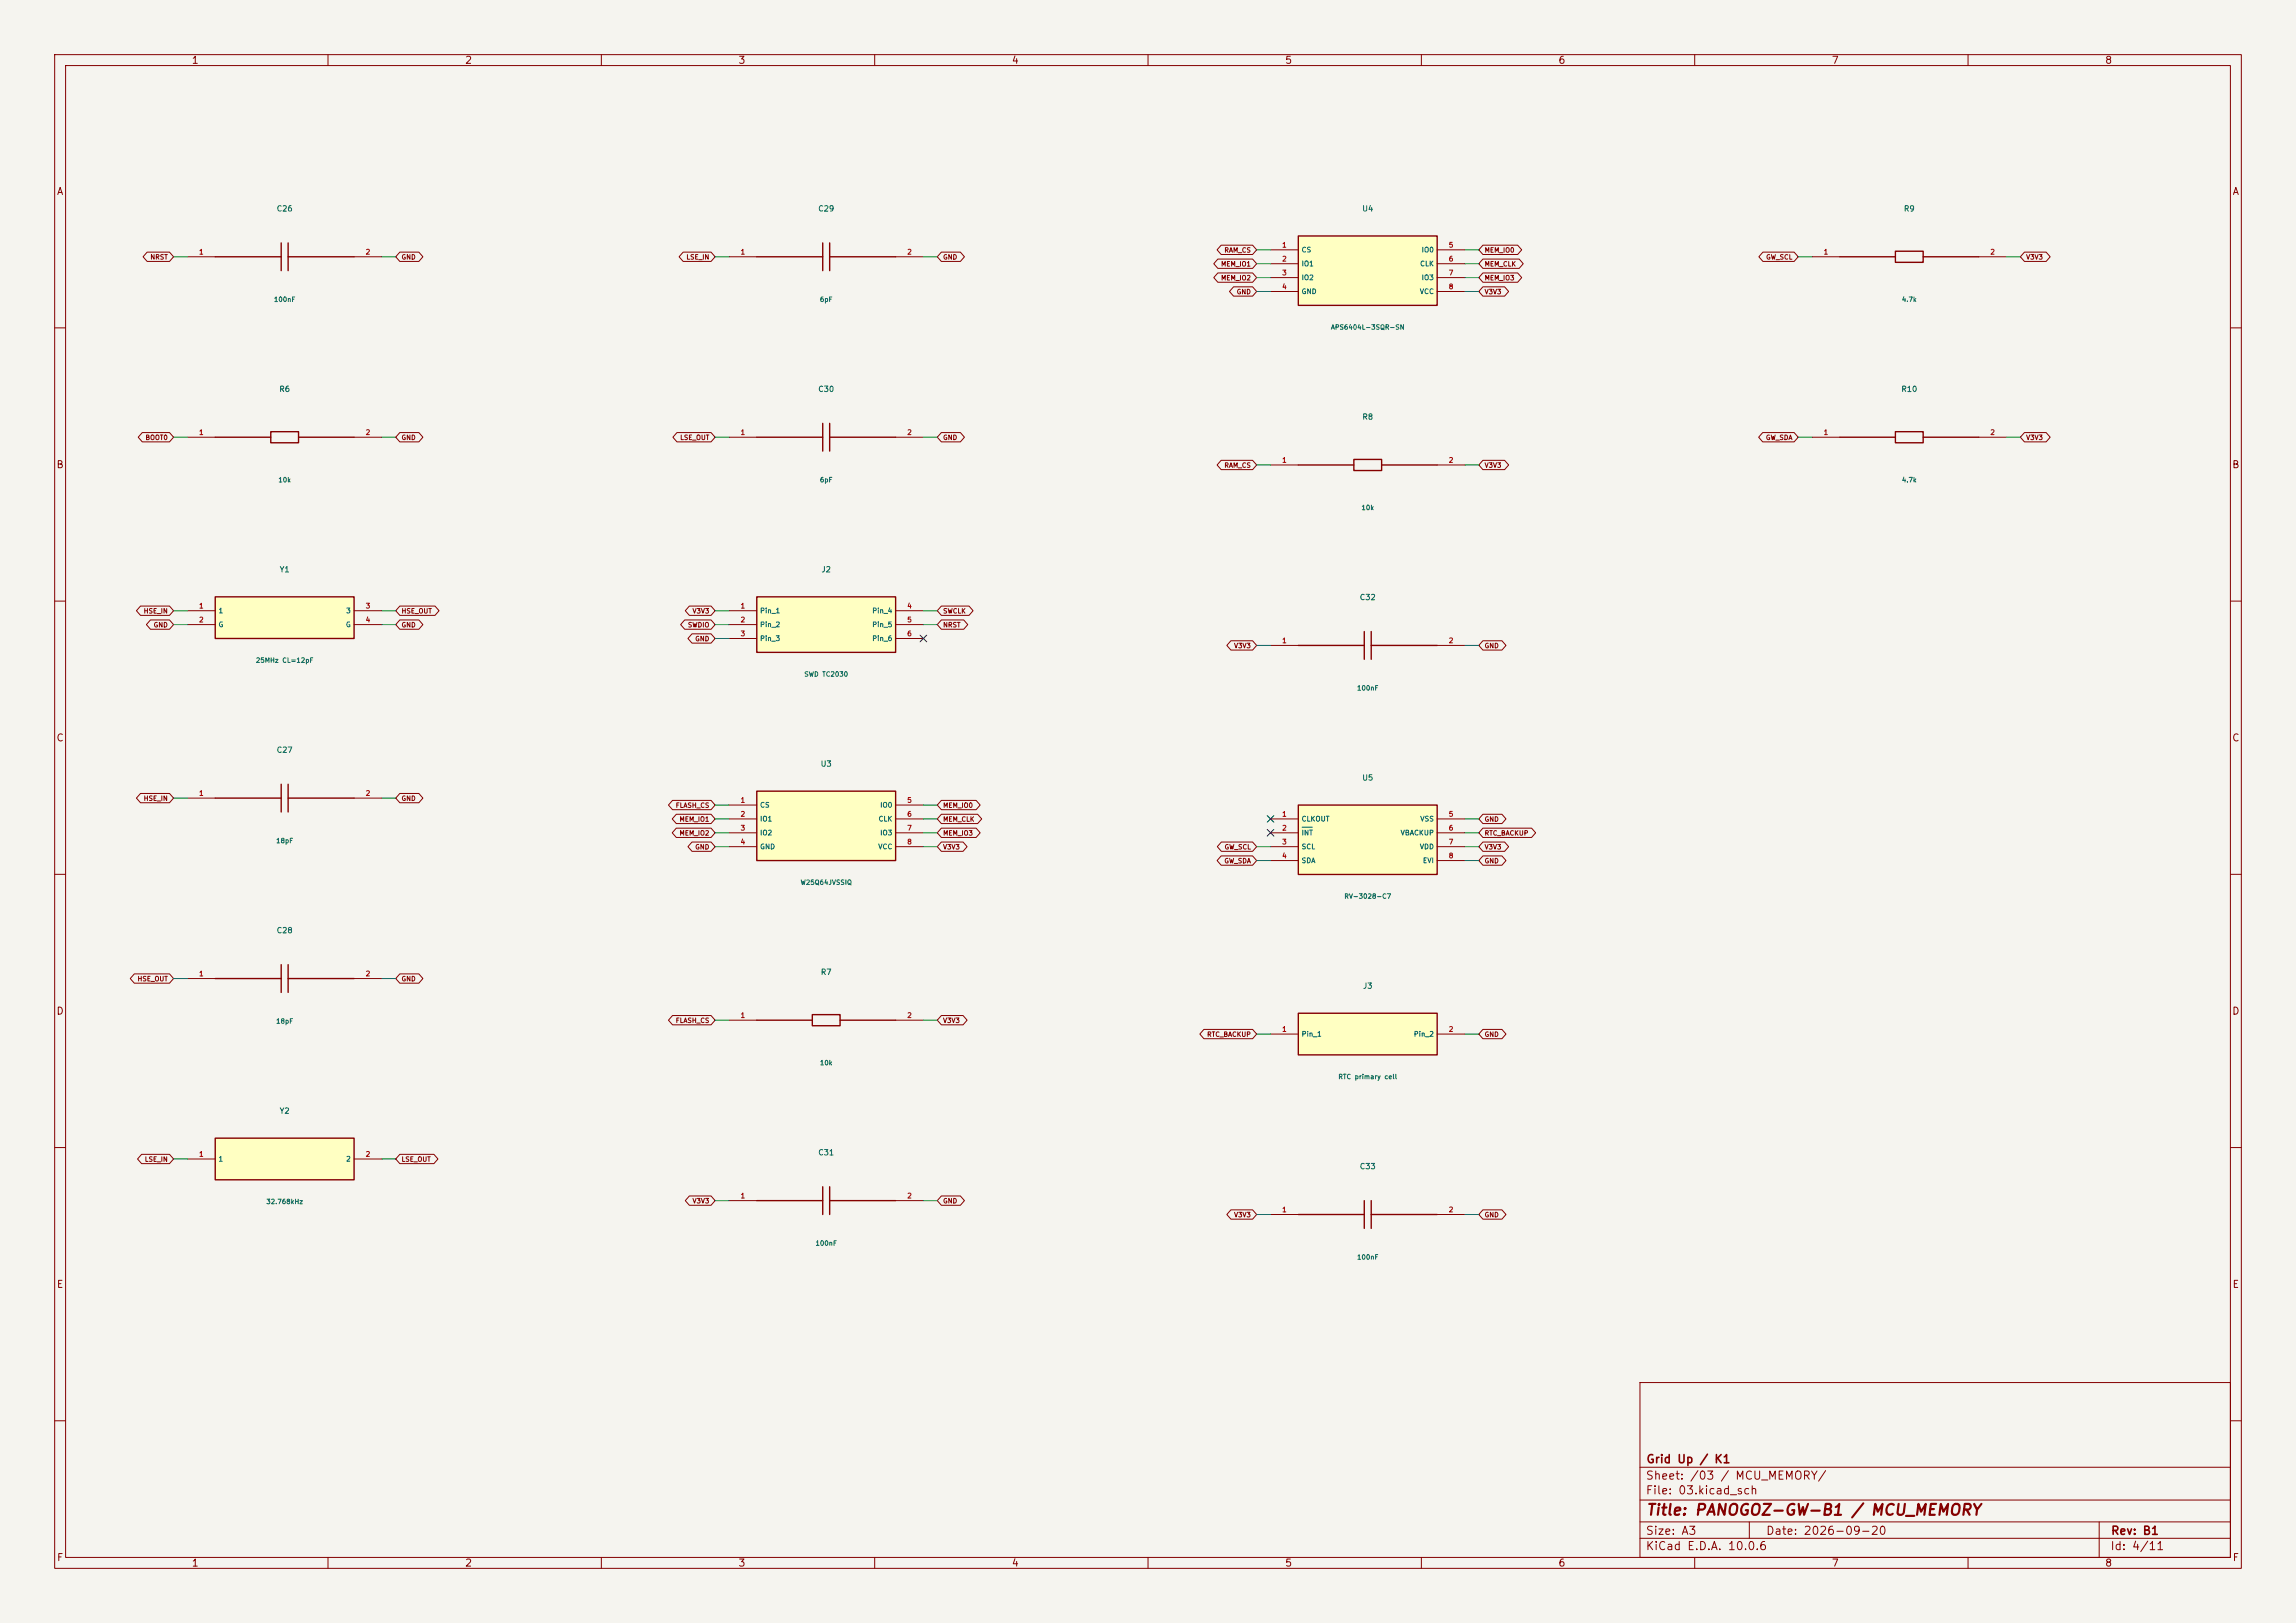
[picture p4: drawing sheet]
<svg xmlns="http://www.w3.org/2000/svg" width="420mm" height="297mm" viewBox="0 0 420 297" stroke-linecap="round" stroke-linejoin="round" font-family="sans-serif">
<defs><g id="words">
<text font-size="2" fill="#840000" x="301" y="277.8">Title: PANOGOZ-GW-B1 / MCU_MEMORY</text>
<g font-size="1.5" fill="#840000">
<text x="301" y="268.1">Grid Up / K1</text>
<text x="300.9" y="273.8">File: 03.kicad_sch</text>
<text x="300.9" y="271.1">Sheet: /03 / MCU_MEMORY/</text>
<text x="300.9" y="281.2">Size: A3</text>
<text x="322.9" y="281.2">Date: 2026-09-20</text>
<text x="386" y="281.2">Rev: B1</text>
<text x="300.9" y="284">KiCad E.D.A. 10.0.6</text>
<text x="385.9" y="284">Id: 4/11</text>
</g>
<g font-size="1.3" fill="#840000">
<text x="35" y="12">1</text>
<text x="85" y="12">2</text>
<text x="135" y="12">3</text>
<text x="185" y="12">4</text>
<text x="235" y="12">5</text>
<text x="285" y="12">6</text>
<text x="335" y="12">7</text>
<text x="385" y="12">8</text>
<text x="10.3" y="36">A</text>
<text x="408.3" y="36">A</text>
<text x="10.2" y="86">B</text>
<text x="408.2" y="86">B</text>
<text x="10.2" y="136">C</text>
<text x="408.2" y="136">C</text>
<text x="10.2" y="186">D</text>
<text x="408.2" y="186">D</text>
<text x="10.3" y="236">E</text>
<text x="408.3" y="236">E</text>
<text x="10.3" y="286">F</text>
<text x="35" y="287">1</text>
<text x="85" y="287">2</text>
<text x="135" y="287">3</text>
<text x="185" y="287">4</text>
<text x="235" y="287">5</text>
<text x="285" y="287">6</text>
<text x="335" y="287">7</text>
<text x="385" y="287">8</text>
<text x="408.3" y="286">F</text>
</g>
<g font-size="1" fill="#006464">
<text x="50.5" y="38.9">C26</text>
<text x="149.6" y="38.9">C29</text>
<text x="249.1" y="38.9">U4</text>
<text x="348.2" y="38.9">R9</text>
<text x="51" y="72">R6</text>
<text x="149.6" y="72">C30</text>
<text x="347.7" y="72">R10</text>
<text x="249.1" y="77">R8</text>
<text x="51.1" y="105">Y1</text>
<text x="150.2" y="105">J2</text>
<text x="248.6" y="110.1">C32</text>
<text x="50.5" y="138">C27</text>
<text x="150" y="140.5">U3</text>
<text x="249.1" y="143.1">U5</text>
<text x="50.5" y="171">C28</text>
<text x="150.1" y="178.6">R7</text>
<text x="249.2" y="181.2">J3</text>
<text x="51.1" y="204">Y2</text>
<text x="149.6" y="211.7">C31</text>
<text x="248.6" y="214.2">C33</text>
</g>
<g font-size=".9" fill="#840000">
<text x="27.4" y="47.7">NRST</text>
<text x="73.4" y="47.7">GND</text>
<text x="125.5" y="47.7">LSE_IN</text>
<text x="172.4" y="47.7">GND</text>
<text x="223.9" y="46.4">RAM_CS</text>
<text x="271.5" y="46.4">MEM_IO0</text>
<text x="323" y="47.7">GW_SCL</text>
<text x="370.5" y="47.7">V3V3</text>
<text x="223.3" y="49">MEM_IO1</text>
<text x="223.3" y="51.5">MEM_IO2</text>
<text x="271.5" y="49">MEM_CLK</text>
<text x="271.5" y="51.5">MEM_IO3</text>
<text x="226.1" y="54">GND</text>
<text x="271.5" y="54">V3V3</text>
<text x="26.5" y="80.7">BOOT0</text>
<text x="73.4" y="80.7">GND</text>
<text x="124.3" y="80.7">LSE_OUT</text>
<text x="172.4" y="80.7">GND</text>
<text x="322.9" y="80.7">GW_SDA</text>
<text x="370.5" y="80.7">V3V3</text>
<text x="223.9" y="85.8">RAM_CS</text>
<text x="271.5" y="85.8">V3V3</text>
<text x="26.2" y="112.5">HSE_IN</text>
<text x="73.4" y="112.5">HSE_OUT</text>
<text x="126.6" y="112.5">V3V3</text>
<text x="172.4" y="112.5">SWCLK</text>
<text x="28" y="115">GND</text>
<text x="73.4" y="115">GND</text>
<text x="125.7" y="115">SWDIO</text>
<text x="127.1" y="117.5">GND</text>
<text x="172.4" y="115">NRST</text>
<text x="225.7" y="118.8">V3V3</text>
<text x="271.5" y="118.8">GND</text>
<text x="26.2" y="146.8">HSE_IN</text>
<text x="73.4" y="146.8">GND</text>
<text x="123.5" y="148">FLASH_CS</text>
<text x="172.4" y="148">MEM_IO0</text>
<text x="124.2" y="150.6">MEM_IO1</text>
<text x="124.2" y="153.1">MEM_IO2</text>
<text x="127.1" y="155.6">GND</text>
<text x="172.4" y="150.6">MEM_CLK</text>
<text x="172.4" y="153.1">MEM_IO3</text>
<text x="172.4" y="155.6">V3V3</text>
<text x="223.9" y="155.6">GW_SCL</text>
<text x="271.5" y="150.6">GND</text>
<text x="271.5" y="153.1">RTC_BACKUP</text>
<text x="271.5" y="155.6">V3V3</text>
<text x="223.9" y="158.2">GW_SDA</text>
<text x="271.5" y="158.2">GND</text>
<text x="25.1" y="179.8">HSE_OUT</text>
<text x="73.4" y="179.8">GND</text>
<text x="123.5" y="187.4">FLASH_CS</text>
<text x="172.4" y="187.4">V3V3</text>
<text x="220.7" y="189.9">RTC_BACKUP</text>
<text x="271.5" y="189.9">GND</text>
<text x="26.4" y="212.8">LSE_IN</text>
<text x="73.4" y="212.8">LSE_OUT</text>
<text x="126.6" y="220.4">V3V3</text>
<text x="172.4" y="220.4">GND</text>
<text x="225.7" y="223">V3V3</text>
<text x="271.5" y="223">GND</text>
</g>
<g font-size=".9" fill="#a90000">
<text x="36.3" y="46.8">1</text>
<text x="66.8" y="46.8">2</text>
<text x="135.4" y="46.8">1</text>
<text x="165.9" y="46.8">2</text>
<text x="234.4" y="45.5">1</text>
<text x="264.9" y="45.5">5</text>
<text x="333.5" y="46.8">1</text>
<text x="364" y="46.8">2</text>
<text x="234.4" y="48.1">2</text>
<text x="234.4" y="50.6">3</text>
<text x="234.4" y="53.1">4</text>
<text x="264.9" y="48.1">6</text>
<text x="264.9" y="50.6">7</text>
<text x="264.9" y="53.1">8</text>
<text x="36.3" y="79.8">1</text>
<text x="66.8" y="79.8">2</text>
<text x="135.4" y="79.8">1</text>
<text x="165.9" y="79.8">2</text>
<text x="333.5" y="79.8">1</text>
<text x="364" y="79.8">2</text>
<text x="234.4" y="84.9">1</text>
<text x="264.9" y="84.9">2</text>
<text x="36.3" y="111.6">1</text>
<text x="66.8" y="111.6">3</text>
<text x="135.4" y="111.6">1</text>
<text x="165.9" y="111.6">4</text>
<text x="36.3" y="114.1">2</text>
<text x="66.8" y="114.1">4</text>
<text x="135.4" y="114.1">2</text>
<text x="135.4" y="116.6">3</text>
<text x="165.9" y="114.1">5</text>
<text x="165.9" y="116.6">6</text>
<text x="234.4" y="117.9">1</text>
<text x="264.9" y="117.9">2</text>
<text x="36.3" y="145.8">1</text>
<text x="66.8" y="145.8">2</text>
<text x="135.4" y="147.1">1</text>
<text x="135.4" y="149.7">2</text>
<text x="165.9" y="147.1">5</text>
<text x="165.9" y="149.7">6</text>
<text x="234.4" y="149.7">1</text>
<text x="264.9" y="149.7">5</text>
<text x="135.4" y="152.2">3</text>
<text x="135.4" y="154.7">4</text>
<text x="165.9" y="152.2">7</text>
<text x="165.9" y="154.7">8</text>
<text x="234.4" y="152.2">2</text>
<text x="234.4" y="154.7">3</text>
<text x="264.9" y="152.2">6</text>
<text x="264.9" y="154.7">7</text>
<text x="234.4" y="157.3">4</text>
<text x="264.9" y="157.3">8</text>
<text x="36.3" y="178.9">1</text>
<text x="66.8" y="178.9">2</text>
<text x="135.4" y="186.5">1</text>
<text x="165.9" y="186.5">2</text>
<text x="234.4" y="189">1</text>
<text x="264.9" y="189">2</text>
<text x="36.3" y="211.9">1</text>
<text x="66.8" y="211.9">2</text>
<text x="135.4" y="219.5">1</text>
<text x="165.9" y="219.5">2</text>
<text x="234.4" y="222">1</text>
<text x="264.9" y="222">2</text>
</g>
<g font-size=".9" fill="#006464">
<text x="238" y="46.4">CS</text>
<text x="260" y="46.4">IO0</text>
<text x="238" y="48.9">IO1</text>
<text x="238" y="51.5">IO2</text>
<text x="259.7" y="48.9">CLK</text>
<text x="260" y="51.5">IO3</text>
<text x="50" y="55.4">100nF</text>
<text x="149.9" y="55.4">6pF</text>
<text x="238" y="54">GND</text>
<text x="259.6" y="54">VCC</text>
<text x="347.8" y="55.4">4.7k</text>
<text x="243.4" y="60.5">APS6404L-3SQR-SN</text>
<text x="50.8" y="88.5">10k</text>
<text x="149.9" y="88.5">6pF</text>
<text x="347.8" y="88.5">4.7k</text>
<text x="249" y="93.5">10k</text>
<text x="39.9" y="112.4">1</text>
<text x="63.2" y="112.4">3</text>
<text x="138.9" y="112.4">Pin_1</text>
<text x="159.5" y="112.4">Pin_4</text>
<text x="39.9" y="115">G</text>
<text x="63.2" y="115">G</text>
<text x="138.9" y="115">Pin_2</text>
<text x="138.9" y="117.5">Pin_3</text>
<text x="159.5" y="115">Pin_5</text>
<text x="159.5" y="117.5">Pin_6</text>
<text x="46.7" y="121.5">25MHz CL=12pF</text>
<text x="147" y="124">SWD TC2030</text>
<text x="248.1" y="126.6">100nF</text>
<text x="138.9" y="148">CS</text>
<text x="160.9" y="148">IO0</text>
<text x="50.4" y="154.5">18pF</text>
<text x="138.9" y="150.5">IO1</text>
<text x="138.9" y="153.1">IO2</text>
<text x="138.9" y="155.6">GND</text>
<text x="160.6" y="155.6">VCC</text>
<text x="160.6" y="150.5">CLK</text>
<text x="160.9" y="153.1">IO3</text>
<text x="238" y="150.5">CLKOUT</text>
<text x="238" y="153.1">INT</text>
<text x="238" y="155.6">SCL</text>
<text x="256.1" y="153.1">VBACKUP</text>
<text x="259.6" y="155.6">VDD</text>
<text x="259.7" y="150.5">VSS</text>
<text x="238" y="158.2">SDA</text>
<text x="260.2" y="158.2">EVI</text>
<text x="146.3" y="162.1">W25Q64JVSSIQ</text>
<text x="245.8" y="164.7">RV-3028-C7</text>
<text x="50.4" y="187.5">18pF</text>
<text x="238" y="189.9">Pin_1</text>
<text x="258.5" y="189.9">Pin_2</text>
<text x="149.9" y="195.1">10k</text>
<text x="244.7" y="197.7">RTC primary cell</text>
<text x="39.9" y="212.8">1</text>
<text x="63.2" y="212.8">2</text>
<text x="48.6" y="220.5">32.768kHz</text>
<text x="149.1" y="228.2">100nF</text>
<text x="248.1" y="230.7">100nF</text>
</g>
</g></defs>
<path d="M0 0h420v297h-420z" fill="#f5f4ef" stroke="#f5f4ef" stroke-width=".18"/>
<g fill="none" stroke="#840000" stroke-width=".18">
<path d="M10 10h400v277h-400zM12 12h396v273h-396zM60 10v2M110 10v2M160 10v2M210 10v2M260 10v2M310 10v2M360 10v2M10 60h2M408 60h2M10 110h2"/>
<path d="M408 110h2M10 160h2M408 160h2M10 210h2M408 210h2M300 253h108v32h-108zM10 260h2M300 278.5h108M300 274.5h108M300 268.5h108M320 278.5v3M384 278.5v6.5"/>
<path d="M408 260h2M60 285v2M110 285v2M160 285v2M210 285v2M260 285v2M300 281.5h108M310 285v2M360 285v2"/>
</g>
<path d="M39.4 208.3h25.4v7.6h-25.4z" fill="#ffffc2"/>
<path d="M39.4 208.3h25.4v7.6h-25.4z" fill="none" stroke="#840000" stroke-width=".25"/>
<path d="M34.3 212.1h5.1M64.8 212.1h5" fill="none" stroke="#840000" stroke-width=".18"/>
<path d="M237.5 147.3h25.4v12.7h-25.4z" fill="#ffffc2"/>
<path d="M237.5 118.1h12.1M249.6 115.6v5.1M250.8 118.1h12.1M250.8 115.6v5.1M237.5 147.3h25.4v12.7h-25.4z" fill="none" stroke="#840000" stroke-width=".25"/>
<path d="M232.4 118.1h5.1M262.9 118.1h5.1M232.4 149.9h5.1M232.4 152.4h5.1M232.4 154.9h5.1M232.4 157.5h5.1M262.9 149.9h5.1M262.9 152.4h5.1M262.9 154.9h5.1M262.9 157.5h5.1" fill="none" stroke="#840000" stroke-width=".18"/>
<path d="M238.2 151.4h1.9" fill="none" stroke="#006464" stroke-width=".18"/>
<path d="M138.4 144.8h25.4v12.7h-25.4z" fill="#ffffc2"/>
<path d="M138.4 144.8h25.4v12.7h-25.4z" fill="none" stroke="#840000" stroke-width=".25"/>
<path d="M133.3 147.3h5.1M133.3 149.9h5.1M133.3 152.4h5.1M133.3 154.9h5.1M163.8 147.3h5.1M163.8 149.9h5.1M163.8 152.4h5.1M163.8 154.9h5.1" fill="none" stroke="#840000" stroke-width=".18"/>
<path d="M237.5 185.4h25.4v7.6h-25.4z" fill="#ffffc2"/>
<g fill="none" stroke="#840000" stroke-width=".25">
<path d="M39.4 47h12M51.4 44.5v5M52.7 47h12.1M52.7 44.5v5M138.4 47h12.1M150.5 44.5v5M151.8 47h12M151.8 44.5v5M336.5 47h10.2M346.7 46h5.1v2h-5.1zM351.8 47h10.1M150.5 77.5v5.1"/>
<path d="M151.8 77.5v5.1M346.7 79h5.1v2h-5.1zM138.4 80h12.1M151.8 80h12M336.5 80h10.2M351.8 80h10.1M237.5 185.4h25.4v7.6h-25.4zM249.6 219.7v5.1M250.8 219.7v5.1M237.5 222.2h12.1M250.8 222.2h12.1"/>
</g>
<g fill="none" stroke="#840000" stroke-width=".18">
<path d="M34.3 47h5.1M64.8 47h5M133.3 47h5.1M163.8 47h5.1M331.5 47h5M361.9 47h5.1M133.3 80h5.1M163.8 80h5.1M331.5 80h5M361.9 80h5.1M232.4 189.2h5.1M262.9 189.2h5.1"/>
<path d="M232.4 222.2h5.1M262.9 222.2h5.1"/>
</g>
<path d="M39.4 109.2h25.4v7.6h-25.4z" fill="#ffffc2"/>
<g fill="none" stroke="#840000" stroke-width=".25">
<path d="M49.5 79h5.1v2h-5.1zM39.4 80h10.1M54.6 80h10.2M39.4 109.2h25.4v7.6h-25.4zM39.4 146.1h12M51.4 143.5v5.1M52.7 146.1h12.1M52.7 143.5v5.1M39.4 179.1h12M51.4 176.5v5.1M52.7 176.5v5.1M52.7 179.1h12.1"/>
<path d="M138.4 219.7h12.1M150.5 217.2v5M151.8 219.7h12M151.8 217.2v5"/>
</g>
<path d="M34.3 80h5.1M64.8 80h5M34.3 111.8h5.1M34.3 114.3h5.1M64.8 111.8h5M64.8 114.3h5M34.3 146.1h5.1M64.8 146.1h5M34.3 179.1h5.1M64.8 179.1h5M133.3 219.7h5.1M163.8 219.7h5.1" fill="none" stroke="#840000" stroke-width=".18"/>
<path d="M138.4 109.2h25.4v10.2h-25.4z" fill="#ffffc2"/>
<path d="M138.4 109.2h25.4v10.2h-25.4z" fill="none" stroke="#840000" stroke-width=".25"/>
<path d="M133.3 111.8h5.1M133.3 114.3h5.1M133.3 116.8h5.1M163.8 111.8h5.1M163.8 114.3h5.1M163.8 116.8h5.1" fill="none" stroke="#840000" stroke-width=".18"/>
<path d="M237.5 43.2h25.4v12.7h-25.4z" fill="#ffffc2"/>
<path d="M237.5 43.2h25.4v12.7h-25.4zM237.5 85.1h10.1M247.6 84.1h5.1v2h-5.1zM252.7 85.1h10.2M138.4 186.7h10.2M148.6 185.7h5.1v2h-5.1zM153.7 186.7h10.1" fill="none" stroke="#840000" stroke-width=".25"/>
<g fill="none" stroke="#840000" stroke-width=".18">
<path d="M26.9 46.1h4.1l.7 .9-.7 .8h-4.1l-.7-.8zM73.1 46.1h3.5l.8 .9-.8 .8h-3.5l-.7-.8zM125 46.1h5.1l.7 .9-.7 .8h-5.1l-.8-.8zM172.2 46.1h3.5l.7 .9-.7 .8h-3.5l-.8-.8zM222.8 47.4h6.3l.8 .9-.8 .8h-6.3l-.8-.8zM222.8 49.9h6.3l.8 .9-.8 .9h-6.3l-.8-.9zM223.4 44.9h5.7l.8 .8-.8 .9h-5.7l-.8-.9zM225.6 52.5h3.5l.8 .8-.8 .9h-3.5l-.7-.9zM232.4 45.7h5.1M232.4 48.3h5.1M232.4 50.8h5.1M232.4 53.3h5.1"/>
<path d="M262.9 45.7h5.1M262.9 48.3h5.1M262.9 50.8h5.1M262.9 53.3h5.1M271.3 44.9h6.3l.8 .8-.8 .9h-6.3l-.8-.9zM271.3 47.4h6.6l.7 .9-.7 .8h-6.6l-.8-.8zM271.3 49.9h6.3l.8 .9-.8 .9h-6.3l-.8-.9zM271.3 52.5h3.9l.8 .8-.8 .9h-3.9l-.8-.9zM322.5 46.1h5.7l.7 .9-.7 .8h-5.7l-.8-.8zM370.3 46.1h4l.7 .9-.7 .8h-4l-.7-.8zM26 79.2h5l.7 .8-.7 .9h-5l-.7-.9zM73.1 79.2h3.5l.8 .8-.8 .9h-3.5l-.7-.9z"/>
<path d="M123.8 79.2h6.3l.7 .8-.7 .9h-6.3l-.7-.9zM172.2 79.2h3.5l.7 .8-.7 .9h-3.5l-.8-.9zM322.4 79.2h5.8l.7 .8-.7 .9h-5.8l-.7-.9zM370.3 79.2h4l.7 .8-.7 .9h-4l-.7-.9zM223.4 84.2h5.7l.8 .9-.8 .8h-5.7l-.8-.8zM232.4 85.1h5.1M262.9 85.1h5.1M271.3 84.2h3.9l.8 .9-.8 .8h-3.9l-.8-.8zM25.7 110.9h5.3l.7 .9-.7 .8h-5.3l-.7-.8zM27.5 113.4h3.5l.7 .9-.7 .9h-3.5l-.7-.9zM73.1 113.4h3.5l.8 .9-.8 .9h-3.5l-.7-.9zM73.1 110.9h6.5l.7 .9-.7 .8h-6.5l-.7-.8z"/>
<path d="M125.2 113.4h4.9l.7 .9-.7 .9h-4.9l-.7-.9zM126.1 110.9h4l.7 .9-.7 .8h-4l-.7-.8zM126.6 116h3.5l.7 .8-.7 .9h-3.5l-.8-.9zM172.2 110.9h5.1l.7 .9-.7 .8h-5.1l-.8-.8zM172.2 113.4h4.1l.7 .9-.7 .9h-4.1l-.8-.9zM225.2 117.3h3.9l.8 .8-.8 .9h-3.9l-.8-.9zM271.3 117.3h3.4l.8 .8-.8 .9h-3.4l-.8-.9zM25.7 145.2h5.3l.7 .9-.7 .8h-5.3l-.7-.8zM73.1 145.2h3.5l.8 .9-.8 .8h-3.5l-.7-.8zM123 146.5h7.1l.7 .8-.7 .9h-7.1l-.7-.9zM123.7 149h6.4l.7 .9-.7 .8h-6.4l-.7-.8zM123.7 151.5h6.4l.7 .9-.7 .9h-6.4l-.7-.9z"/>
<path d="M126.6 154.1h3.5l.7 .8-.7 .9h-3.5l-.8-.9zM172.2 146.5h6.4l.7 .8-.7 .9h-6.4l-.8-.9zM172.2 149h6.6l.8 .9-.8 .8h-6.6l-.8-.8zM172.2 151.5h6.4l.7 .9-.7 .9h-6.4l-.8-.9zM172.2 154.1h4l.7 .8-.7 .9h-4l-.8-.9zM223.4 156.6h5.7l.8 .9-.8 .8h-5.7l-.8-.8zM223.4 154.1h5.7l.8 .8-.8 .9h-5.7l-.7-.9zM271.3 149h3.4l.8 .9-.8 .8h-3.4l-.8-.8zM271.3 151.5h8.9l.7 .9-.7 .9h-8.9l-.8-.9zM271.3 154.1h3.9l.8 .8-.8 .9h-3.9l-.8-.9zM271.3 156.6h3.4l.8 .9-.8 .8h-3.4l-.8-.8zM24.6 178.2h6.4l.7 .9-.7 .8h-6.4l-.8-.8z"/>
<path d="M73.1 178.2h3.5l.8 .9-.8 .8h-3.5l-.7-.8zM123 185.8h7.1l.7 .9-.7 .8h-7.1l-.7-.8zM133.3 186.7h5.1M163.8 186.7h5.1M172.2 185.8h4l.7 .9-.7 .8h-4l-.8-.8zM220.2 188.4h8.9l.8 .8-.8 .9h-8.9l-.7-.9zM271.3 188.4h3.4l.8 .8-.8 .9h-3.4l-.8-.9zM25.9 211.2h5.1l.7 .9-.7 .8h-5.1l-.7-.8zM73.1 211.2h6.3l.7 .9-.7 .8h-6.3l-.7-.8zM126.1 218.9h4l.7 .8-.7 .9h-4l-.7-.9zM172.2 218.9h3.5l.7 .8-.7 .9h-3.5l-.8-.9zM225.2 221.4h3.9l.8 .8-.8 .9h-3.9l-.8-.9z"/>
<path d="M271.3 221.4h3.4l.8 .8-.8 .9h-3.4l-.8-.9z"/>
</g>
<g fill="none" stroke="#009600" stroke-width=".18">
<path d="M31.7 47h2.6M69.8 47h2.6M130.8 47h2.5M168.9 47h2.5M229.9 48.3h2.5M229.9 50.8h2.5M229.9 53.3h2.5M229.9 45.7h2.5M268 48.3h2.5M268 50.8h2.5M268 53.3h2.5M268 45.7h2.5"/>
<path d="M328.9 47h2.6M367 47h2.6M31.7 80h2.6M69.8 80h2.6M130.8 80h2.5M168.9 80h2.5M229.9 85.1h2.5M268 85.1h2.5M328.9 80h2.6M367 80h2.6M31.7 111.8h2.6M31.7 114.3h2.6"/>
<path d="M69.8 111.8h2.6M69.8 114.3h2.6M130.8 111.8h2.5M130.8 114.3h2.5M130.8 116.8h2.5M168.9 111.8h2.5M168.9 114.3h2.5M229.9 118.1h2.5M268 118.1h2.5M31.7 146.1h2.6M69.8 146.1h2.6M130.8 147.3h2.5"/>
<path d="M130.8 152.4h2.5M130.8 154.9h2.5M130.8 149.9h2.5M168.9 147.3h2.5M168.9 152.4h2.5M168.9 154.9h2.5M168.9 149.9h2.5M229.9 154.9h2.5M229.9 157.5h2.5M268 152.4h2.5M268 154.9h2.5M268 157.5h2.5"/>
<path d="M268 149.9h2.5M31.7 179.1h2.6M69.8 179.1h2.6M130.8 186.7h2.5M168.9 186.7h2.5M229.9 189.2h2.5M268 189.2h2.5M31.7 212.1h2.6M69.8 212.1h2.6M130.8 219.7h2.5M168.9 219.7h2.5M229.9 222.2h2.5"/>
<path d="M268 222.2h2.5"/>
</g>
<path d="M168.3 116.2l1.2 1.2M169.5 116.2l-1.2 1.2M231.8 151.8l1.2 1.2M231.8 149.3l1.2 1.2M233 151.8l-1.2 1.2M233 149.3l-1.2 1.2" fill="none" stroke="#000084" stroke-width=".18"/>
<use href="#words"/>
</svg>
